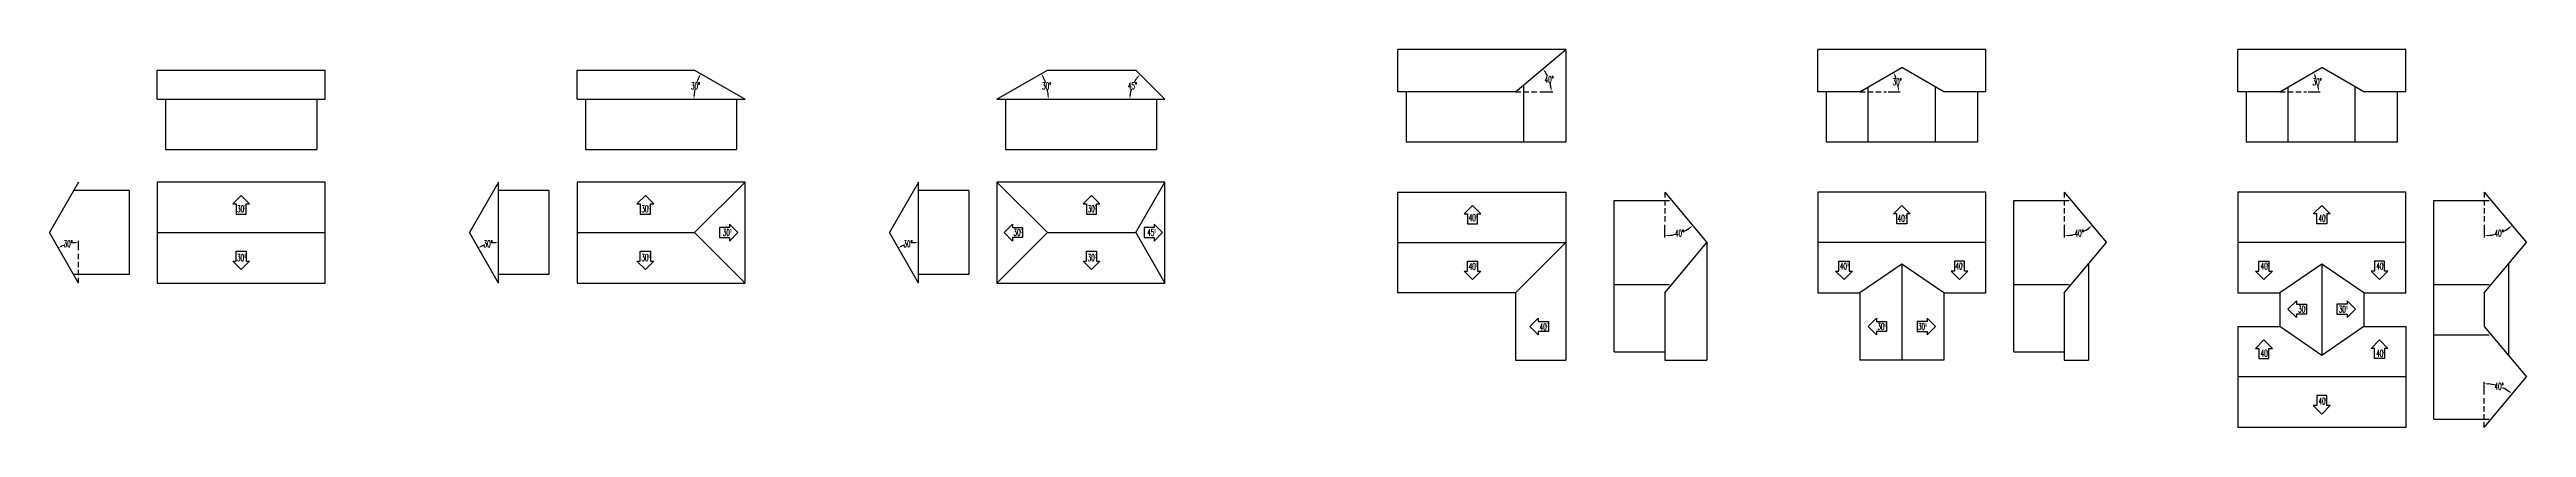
# Model space of a CAD drawing. Header units: millimetres. Extents: x -44 to 103, y -5 to 18.
import ezdxf

# ---------------------------------------------------------------- set-up
doc = ezdxf.new("R2010")
doc.units = ezdxf.units.MM
doc.linetypes.add('LÍNEAS_OCULTAS', pattern=[9.525, 6.35, -3.175])
doc.layers.add('Aleros', color=7, linetype='LÍNEAS_OCULTAS')
doc.layers.add('Bordes', color=1, linetype='Continuous')
doc.styles.get("Standard").update_dxf_attribs({"font": 'romans.shx', "width": 0.5, "height": 0.4})
doc.dimstyles.get("Standard").update_dxf_attribs({"dimtxt": 0.18, "dimasz": 0.25, "dimexe": 0.1, "dimexo": 0.1, "dimgap": 0.005, "dimtad": 0, "dimtih": 1, "dimtoh": 1, "dimzin": 0, "dimdsep": 46, "dimtxsty": 'Standard', "dimcen": 0, "dimadec": 0, "dimazin": 0, "dimtfac": 1, "dimtofl": 0, "dimtmove": 2, "dimatfit": 3, "dimfxl": 1, "dimtolj": 1, "dimtzin": 0, "dimarcsym": 0})

# ---------------------------------------------------------------- blocks, each defined once
blk = doc.blocks.new('Flecha')
blk.add_lwpolyline([(-0.5, 0.5), (-0.5, 0.3), (-1.1, 0.3), (-1.1, -0.3), (-0.5, -0.3), (-0.5, -0.5), (0, 0), (-0.5, 0.5)])
blk = doc.blocks.new('*D2')
at = {"color": 0, "lineweight": -2, "transparency": 16777216}
blk.add_line((-42.24, 5.97), (-42.24, 6.53), dxfattribs=at)
for start, end in [(110.1089, 114.0591), (95.9409, 100.0108)]:
    blk.add_arc((-42.24, 4.02), 2.41, start, end, dxfattribs=at)
at = {"color": 0, "transparency": 16777216}
for points in [[(-43.2, 6.18), (-43.24, 6.26), (-43.45, 6.11)], [(-42.49, 6.46), (-42.49, 6.37), (-42.24, 6.43)]]:
    blk.add_solid(points, dxfattribs=at)
at = {"layer": 'Defpoints', "color": 0, "transparency": 16777216}
for p in [(-43.97, 7.02), (-42.66, 6.39), (-42.24, 5.87), (-42.24, 4.02), (-42.24, 4.02)]:
    blk.add_point(p, dxfattribs=at)
at = {"color": 0, "transparency": 16777216, "insert": (-42.86, 6.35), "char_height": 0.4, "attachment_point": 5}
blk.add_mtext('\\A1;30°', dxfattribs=at)
blk = doc.blocks.new('*D3')
at = {"color": 0, "lineweight": -2, "transparency": 16777216}
for start, end in [(110.1089, 114.0591), (95.9409, 100.0108)]:
    blk.add_arc((-17.24, 4.02), 2.41, start, end, dxfattribs=at)
at = {"color": 0, "transparency": 16777216}
for points in [[(-18.2, 6.18), (-18.24, 6.26), (-18.45, 6.11)], [(-17.49, 6.46), (-17.49, 6.37), (-17.24, 6.43)]]:
    blk.add_solid(points, dxfattribs=at)
at = {"layer": 'Defpoints', "color": 0, "transparency": 16777216}
for p in [(-17.24, 10.02), (-18.97, 7.02), (-17.66, 6.39), (-17.24, 4.02), (-17.24, 4.02)]:
    blk.add_point(p, dxfattribs=at)
at = {"color": 0, "transparency": 16777216, "insert": (-17.86, 6.35), "char_height": 0.4, "attachment_point": 5}
blk.add_mtext('\\A1;30°', dxfattribs=at)
blk = doc.blocks.new('*D4')
at = {"color": 0, "lineweight": -2, "transparency": 16777216}
for start, end in [(154.7108, 160.9605), (168.9644, 175.2892)]:
    blk.add_arc((-2.57, 14.95), 3.04, start, end, dxfattribs=at)
at = {"color": 0, "transparency": 16777216}
for points in [[(-5.35, 16.27), (-5.28, 16.23), (-5.2, 16.47)], [(-5.56, 15.2), (-5.64, 15.2), (-5.61, 14.95)]]:
    blk.add_solid(points, dxfattribs=at)
at = {"layer": 'Defpoints', "color": 0, "transparency": 16777216}
for p in [(-5.57, 16.68), (-12.57, 14.95), (-5.43, 15.99), (-2.57, 14.95), (-2.57, 14.95)]:
    blk.add_point(p, dxfattribs=at)
at = {"color": 0, "transparency": 16777216, "insert": (-5.51, 15.74), "char_height": 0.4, "attachment_point": 5}
blk.add_mtext('\\A1;30°', dxfattribs=at)
blk = doc.blocks.new('*D5')
at = {"color": 0, "lineweight": -2, "transparency": 16777216}
for start, end in [(110.1089, 114.0591), (95.9409, 100.0108)]:
    blk.add_arc((7.76, 4.02), 2.41, start, end, dxfattribs=at)
at = {"color": 0, "transparency": 16777216}
for points in [[(6.8, 6.18), (6.76, 6.26), (6.55, 6.11)], [(7.51, 6.46), (7.51, 6.37), (7.76, 6.43)]]:
    blk.add_solid(points, dxfattribs=at)
at = {"layer": 'Defpoints', "color": 0, "transparency": 16777216}
for p in [(7.76, 10.02), (6.03, 7.02), (7.34, 6.39), (7.76, 4.02), (7.76, 4.02)]:
    blk.add_point(p, dxfattribs=at)
at = {"color": 0, "transparency": 16777216, "insert": (7.14, 6.35), "char_height": 0.4, "attachment_point": 5}
blk.add_mtext('\\A1;30°', dxfattribs=at)
blk = doc.blocks.new('*D6')
at = {"color": 0, "lineweight": -2, "transparency": 16777216}
for start, end in [(141.8685, 151.2542), (163.4745, 173.1315)]:
    blk.add_arc((22.43, 14.95), 2.09, start, end, dxfattribs=at)
at = {"color": 0, "transparency": 16777216}
for points in [[(20.76, 16.27), (20.82, 16.21), (20.96, 16.43)], [(20.4, 15.2), (20.32, 15.2), (20.35, 14.95)]]:
    blk.add_solid(points, dxfattribs=at)
at = {"layer": 'Defpoints', "color": 0, "transparency": 16777216}
for p in [(20.7, 16.68), (12.43, 14.95), (20.63, 16), (22.43, 14.95), (22.43, 14.95)]:
    blk.add_point(p, dxfattribs=at)
at = {"color": 0, "transparency": 16777216, "insert": (20.5, 15.75), "char_height": 0.4, "attachment_point": 5}
blk.add_mtext('\\A1;45°', dxfattribs=at)
blk = doc.blocks.new('*D7')
at = {"color": 0, "lineweight": -2, "transparency": 16777216}
for start, end in [(19.0167, 25.3154), (4.6846, 11.0575)]:
    blk.add_arc((12.43, 14.95), 3.06, start, end, dxfattribs=at)
at = {"color": 0, "transparency": 16777216}
for points in [[(15.16, 16.24), (15.23, 16.28), (15.08, 16.48)], [(15.52, 15.2), (15.44, 15.2), (15.49, 14.95)]]:
    blk.add_solid(points, dxfattribs=at)
at = {"layer": 'Defpoints', "color": 0, "transparency": 16777216}
for p in [(15.43, 16.68), (12.43, 14.95), (12.43, 14.95), (15.44, 15.48), (22.43, 14.95)]:
    blk.add_point(p, dxfattribs=at)
at = {"color": 0, "transparency": 16777216, "insert": (15.39, 15.74), "char_height": 0.4, "attachment_point": 5}
blk.add_mtext('\\A1;30°', dxfattribs=at)
blk = doc.blocks.new('*D8')
at = {"color": 0, "lineweight": -2, "transparency": 16777216}
blk.add_line((52.18, 7.47), (52.18, 6.73), dxfattribs=at)
for start, end in [(275.5127, 285.2573), (294.8906, 304.4873)]:
    blk.add_arc((52.18, 9.43), 2.6, start, end, dxfattribs=at)
at = {"color": 0, "transparency": 16777216}
for points in [[(53.63, 7.32), (53.68, 7.25), (53.86, 7.44)], [(52.44, 6.8), (52.43, 6.88), (52.18, 6.83)]]:
    blk.add_solid(points, dxfattribs=at)
at = {"layer": 'Defpoints', "color": 0, "transparency": 16777216}
for p in [(52.18, 9.43), (52.18, 9.43), (52.18, 7.57), (52.78, 6.9), (54.7, 6.43)]:
    blk.add_point(p, dxfattribs=at)
at = {"color": 0, "transparency": 16777216, "insert": (53.07, 6.98), "char_height": 0.4, "attachment_point": 5}
blk.add_mtext('\\A1;40°', dxfattribs=at)
blk = doc.blocks.new('*D9')
at = {"color": 0, "lineweight": -2, "transparency": 16777216}
blk.add_line((75.97, 7.47), (75.97, 6.73), dxfattribs=at)
for start, end in [(275.5127, 285.2573), (294.8906, 304.4873)]:
    blk.add_arc((75.97, 9.43), 2.6, start, end, dxfattribs=at)
at = {"color": 0, "transparency": 16777216}
for points in [[(77.42, 7.32), (77.47, 7.25), (77.64, 7.44)], [(76.23, 6.8), (76.22, 6.88), (75.97, 6.83)]]:
    blk.add_solid(points, dxfattribs=at)
at = {"layer": 'Defpoints', "color": 0, "transparency": 16777216}
for p in [(75.97, 9.43), (75.97, 9.43), (75.97, 7.57), (76.57, 6.9), (78.49, 6.43)]:
    blk.add_point(p, dxfattribs=at)
at = {"color": 0, "transparency": 16777216, "insert": (76.86, 6.98), "char_height": 0.4, "attachment_point": 5}
blk.add_mtext('\\A1;40°', dxfattribs=at)
blk = doc.blocks.new('*D10')
at = {"color": 0, "lineweight": -2, "transparency": 16777216}
blk.add_line((65.49, 15.39), (66.21, 15.39), dxfattribs=at)
for start, end in [(20.3337, 23.8015), (6.1985, 9.7966)]:
    blk.add_arc((63.8, 15.39), 2.31, start, end, dxfattribs=at)
at = {"color": 0, "transparency": 16777216}
for points in [[(65.88, 16.3), (65.95, 16.34), (65.8, 16.54)], [(66.14, 15.64), (66.06, 15.63), (66.11, 15.39)]]:
    blk.add_solid(points, dxfattribs=at)
at = {"layer": 'Defpoints', "color": 0, "transparency": 16777216}
for p in [(66.3, 16.83), (63.8, 15.39), (63.8, 15.39), (65.39, 15.39), (66.08, 15.79)]:
    blk.add_point(p, dxfattribs=at)
at = {"color": 0, "transparency": 16777216, "insert": (66.03, 15.99), "char_height": 0.4, "attachment_point": 5}
blk.add_mtext('\\A1;30°', dxfattribs=at)
blk = doc.blocks.new('*D11')
at = {"color": 0, "lineweight": -2, "transparency": 16777216}
blk.add_line((44.76, 15.39), (45.53, 15.39), dxfattribs=at)
for start, end in [(25.988, 33.277), (6.723, 14.2326)]:
    blk.add_arc((43.3, 15.39), 2.13, start, end, dxfattribs=at)
at = {"color": 0, "transparency": 16777216}
for points in [[(45.05, 16.53), (45.12, 16.58), (44.93, 16.76)], [(45.46, 15.64), (45.38, 15.63), (45.43, 15.39)]]:
    blk.add_solid(points, dxfattribs=at)
at = {"layer": 'Defpoints', "color": 0, "transparency": 16777216}
for p in [(46.3, 17.9), (43.3, 15.39), (43.3, 15.39), (44.66, 15.39), (45.38, 15.88)]:
    blk.add_point(p, dxfattribs=at)
at = {"color": 0, "transparency": 16777216, "insert": (45.31, 16.12), "char_height": 0.4, "attachment_point": 5}
blk.add_mtext('\\A1;40°', dxfattribs=at)
blk = doc.blocks.new('*D12')
at = {"color": 0, "lineweight": -2, "transparency": 16777216}
blk.add_line((100.97, 7.47), (100.97, 6.73), dxfattribs=at)
for start, end in [(275.5127, 285.2573), (294.8906, 304.4873)]:
    blk.add_arc((100.97, 9.43), 2.6, start, end, dxfattribs=at)
at = {"color": 0, "transparency": 16777216}
for points in [[(102.42, 7.32), (102.47, 7.25), (102.64, 7.44)], [(101.23, 6.8), (101.22, 6.88), (100.97, 6.83)]]:
    blk.add_solid(points, dxfattribs=at)
at = {"layer": 'Defpoints', "color": 0, "transparency": 16777216}
for p in [(100.97, 9.43), (100.97, 9.43), (100.97, 7.57), (101.57, 6.9), (103.49, 6.43)]:
    blk.add_point(p, dxfattribs=at)
at = {"color": 0, "transparency": 16777216, "insert": (101.86, 6.98), "char_height": 0.4, "attachment_point": 5}
blk.add_mtext('\\A1;40°', dxfattribs=at)
blk = doc.blocks.new('*D13')
at = {"color": 0, "lineweight": -2, "transparency": 16777216}
blk.add_line((90.49, 15.39), (91.21, 15.39), dxfattribs=at)
for start, end in [(20.3337, 23.8015), (6.1985, 9.7966)]:
    blk.add_arc((88.8, 15.39), 2.31, start, end, dxfattribs=at)
at = {"color": 0, "transparency": 16777216}
for points in [[(90.88, 16.3), (90.95, 16.34), (90.8, 16.54)], [(91.14, 15.64), (91.06, 15.63), (91.11, 15.39)]]:
    blk.add_solid(points, dxfattribs=at)
at = {"layer": 'Defpoints', "color": 0, "transparency": 16777216}
for p in [(91.3, 16.83), (88.8, 15.39), (88.8, 15.39), (90.39, 15.39), (91.08, 15.79)]:
    blk.add_point(p, dxfattribs=at)
at = {"color": 0, "transparency": 16777216, "insert": (91.03, 15.99), "char_height": 0.4, "attachment_point": 5}
blk.add_mtext('\\A1;30°', dxfattribs=at)
blk = doc.blocks.new('*D14')
at = {"color": 0, "lineweight": -2, "transparency": 16777216}
blk.add_line((100.97, -2.62), (100.97, -1.87), dxfattribs=at)
for start, end in [(74.7427, 84.4873), (55.5127, 65.1094)]:
    blk.add_arc((100.97, -4.57), 2.6, start, end, dxfattribs=at)
at = {"color": 0, "transparency": 16777216}
for points in [[(101.22, -2.03), (101.23, -1.94), (100.97, -1.97)], [(102.47, -2.4), (102.42, -2.46), (102.64, -2.58)]]:
    blk.add_solid(points, dxfattribs=at)
at = {"layer": 'Defpoints', "color": 0, "transparency": 16777216}
for p in [(100.97, -2.72), (102.14, -2.25), (103.49, -1.57), (100.97, -4.57), (100.97, -4.57)]:
    blk.add_point(p, dxfattribs=at)
at = {"color": 0, "transparency": 16777216, "insert": (101.86, -2.13), "char_height": 0.4, "attachment_point": 5}
blk.add_mtext('\\A1;40°', dxfattribs=at)

msp = doc.modelspace()

# ---------------------------------------------------------------- linework, layer by layer
for p, q in [((46.302, 17.905), (46.302, 12.388)), ((-37.067, 14.952), (-37.067, 11.952)), ((-28.067, 14.952), (-28.067, 11.952)), ((-12.067, 14.952), (-12.067, 11.952)), ((-3.067, 14.952), (-3.067, 11.952)), ((12.933, 14.952), (12.933, 11.952)), ((21.933, 14.952), (21.933, 11.952)), ((36.802, 15.388), (36.802, 12.388)), ((43.802, 12.388), (43.802, 15.807)), ((61.802, 15.388), (61.802, 12.388)), ((64.302, 12.388), (64.302, 15.676)), ((68.302, 12.388), (68.302, 15.676)), ((70.802, 15.388), (70.802, 12.388)), ((86.802, 15.388), (86.802, 12.388)), ((89.302, 12.388), (89.302, 15.676)), ((93.302, 12.388), (93.302, 15.676)), ((95.802, 15.388), (95.802, 12.388)), ((-37.067, 11.952), (-28.067, 11.952)), ((-12.067, 11.952), (-3.067, 11.952)), ((12.933, 11.952), (21.933, 11.952)), ((46.302, 12.388), (36.802, 12.388)), ((70.802, 12.388), (61.802, 12.388)), ((95.802, 12.388), (86.802, 12.388)), ((-39.239, 9.516), (-42.528, 9.516)), ((-39.239, 9.516), (-39.239, 4.516)), ((-14.239, 9.516), (-17.239, 9.516)), ((-14.239, 9.516), (-14.239, 4.516)), ((10.761, 9.516), (7.761, 9.516)), ((10.761, 9.516), (10.761, 4.516)), ((49.185, 8.927), (52.474, 8.927)), ((49.185, -0.073), (49.185, 8.927)), ((72.974, 8.927), (76.262, 8.927)), ((72.974, -0.073), (72.974, 8.927)), ((97.974, 8.927), (101.262, 8.927)), ((97.974, -4.073), (97.974, 8.927)), ((-39.239, 4.516), (-42.528, 4.516)), ((-14.239, 4.516), (-17.239, 4.516)), ((10.761, 4.516), (7.761, 4.516)), ((49.185, 3.927), (52.474, 3.927)), ((72.974, 3.927), (76.262, 3.927)), ((97.974, 3.927), (101.262, 3.927)), ((97.974, 0.927), (101.262, 0.927)), ((49.185, -0.073), (52.185, -0.073)), ((72.974, -0.073), (75.974, -0.073)), ((97.974, -4.073), (101.262, -4.073))]:
    msp.add_line(p, q)
at = {"layer": 'Aleros', "ltscale": 0.05}
for p, q in [((43.302, 15.388), (44.658, 15.388)), ((63.802, 15.388), (65.387, 15.388)), ((88.802, 15.388), (90.387, 15.388)), ((52.185, 9.427), (52.185, 7.57)), ((75.974, 9.427), (75.974, 7.57)), ((100.974, 9.427), (100.974, 7.57)), ((-42.239, 4.016), (-42.239, 5.873)), ((100.974, -4.573), (100.974, -2.717))]:
    msp.add_line(p, q, dxfattribs=at)
at = {"layer": 'Bordes'}
for p, q in [((36.302, 15.388), (36.302, 17.905)), ((46.302, 17.905), (36.302, 17.905)), ((43.302, 15.388), (46.302, 17.905)), ((71.302, 17.905), (61.302, 17.905)), ((61.302, 15.388), (61.302, 17.905)), ((71.302, 15.388), (71.302, 17.905)), ((96.302, 17.905), (86.302, 17.905)), ((86.302, 15.388), (86.302, 17.905)), ((96.302, 15.388), (96.302, 17.905)), ((-37.567, 14.952), (-37.567, 16.684)), ((-37.567, 16.684), (-27.567, 16.684)), ((-27.567, 14.952), (-27.567, 16.684)), ((-12.567, 16.684), (-5.567, 16.684)), ((-12.567, 14.952), (-12.567, 16.684)), ((-5.567, 16.684), (-2.567, 14.952)), ((12.433, 14.952), (15.433, 16.684)), ((15.433, 16.684), (20.701, 16.684)), ((20.701, 16.684), (22.433, 14.952)), ((63.802, 15.388), (66.302, 16.831)), ((68.802, 15.388), (66.302, 16.831)), ((88.802, 15.388), (91.302, 16.831)), ((93.802, 15.388), (91.302, 16.831)), ((-37.567, 14.952), (-27.567, 14.952)), ((-12.567, 14.952), (-2.567, 14.952)), ((12.433, 14.952), (22.433, 14.952)), ((43.302, 15.388), (36.302, 15.388)), ((63.802, 15.388), (61.302, 15.388)), ((71.302, 15.388), (68.802, 15.388)), ((88.802, 15.388), (86.302, 15.388)), ((96.302, 15.388), (93.802, 15.388)), ((-42.239, 10.016), (-43.971, 7.016)), ((-27.567, 10.016), (-37.567, 10.016)), ((-37.567, 10.016), (-37.567, 4.016)), ((-27.567, 4.016), (-27.567, 10.016)), ((-17.239, 10.016), (-18.971, 7.016)), ((-17.239, 4.016), (-17.239, 10.016)), ((-2.567, 10.016), (-12.567, 10.016)), ((-12.567, 10.016), (-12.567, 4.016)), ((-5.567, 7.016), (-2.567, 10.016)), ((-2.567, 4.016), (-2.567, 10.016)), ((7.761, 10.016), (6.029, 7.016)), ((7.761, 4.016), (7.761, 10.016)), ((22.433, 10.016), (12.433, 10.016)), ((12.433, 10.016), (12.433, 4.016)), ((15.433, 7.016), (12.433, 10.016)), ((20.701, 7.016), (22.433, 10.016)), ((22.433, 4.016), (22.433, 10.016)), ((36.302, 9.427), (46.302, 9.427)), ((36.302, 3.427), (36.302, 9.427)), ((46.302, 9.427), (46.302, -0.573)), ((52.185, 9.427), (54.702, 6.427)), ((71.302, 9.427), (61.302, 9.427)), ((61.302, 9.427), (61.302, 3.427)), ((71.302, 3.427), (71.302, 9.427)), ((75.974, 9.427), (78.491, 6.427)), ((96.302, 9.427), (86.302, 9.427)), ((86.302, 9.427), (86.302, 3.427)), ((96.302, 3.427), (96.302, 9.427)), ((100.974, 9.427), (103.491, 6.427)), ((-42.239, 4.016), (-43.971, 7.016)), ((-37.567, 7.016), (-27.567, 7.016)), ((-17.239, 4.016), (-18.971, 7.016)), ((-12.567, 7.016), (-5.567, 7.016)), ((-5.567, 7.016), (-2.567, 4.016)), ((7.761, 4.016), (6.029, 7.016)), ((15.433, 7.016), (12.433, 4.016)), ((15.433, 7.016), (20.701, 7.016)), ((20.701, 7.016), (22.433, 4.016)), ((36.302, 6.427), (46.302, 6.427)), ((43.302, 3.427), (46.302, 6.427)), ((52.185, 3.427), (54.702, 6.427)), ((54.702, 6.427), (54.702, -0.573)), ((71.302, 6.427), (61.302, 6.427)), ((75.974, 3.427), (78.491, 6.427)), ((96.302, 6.427), (86.302, 6.427)), ((100.974, 3.427), (103.491, 6.427)), ((66.302, 5.147), (63.802, 3.427)), ((66.302, 5.147), (66.302, -0.573)), ((68.802, 3.427), (66.302, 5.147)), ((77.417, 5.147), (77.417, -0.573)), ((91.302, 5.147), (88.802, 3.427)), ((91.302, 5.147), (91.302, -0.293)), ((93.802, 3.427), (91.302, 5.147)), ((102.417, 5.147), (102.417, -0.293)), ((-37.567, 4.016), (-27.567, 4.016)), ((-12.567, 4.016), (-2.567, 4.016)), ((12.433, 4.016), (22.433, 4.016)), ((43.302, 3.427), (36.302, 3.427)), ((43.302, 3.427), (43.302, -0.573)), ((52.185, 3.427), (52.185, -0.573)), ((61.302, 3.427), (63.802, 3.427)), ((63.802, 3.427), (63.802, -0.573)), ((68.802, 3.427), (71.302, 3.427)), ((68.802, 3.427), (68.802, -0.573)), ((75.974, 3.427), (75.974, -0.573)), ((86.302, 3.427), (88.802, 3.427)), ((88.802, 3.427), (88.802, 1.427)), ((93.802, 3.427), (96.302, 3.427)), ((93.802, 3.427), (93.802, 1.427)), ((100.974, 3.427), (100.974, 1.427)), ((86.302, 1.427), (88.802, 1.427)), ((86.302, 1.427), (86.302, -4.573)), ((91.302, -0.293), (88.802, 1.427)), ((93.802, 1.427), (91.302, -0.293)), ((93.802, 1.427), (96.302, 1.427)), ((96.302, 1.427), (96.302, -4.573)), ((100.974, 1.427), (103.491, -1.573)), ((43.302, -0.573), (46.302, -0.573)), ((52.185, -0.573), (54.702, -0.573)), ((68.802, -0.573), (63.802, -0.573)), ((75.974, -0.573), (77.417, -0.573)), ((96.302, -1.573), (86.302, -1.573)), ((100.974, -4.573), (103.491, -1.573)), ((96.302, -4.573), (86.302, -4.573))]:
    msp.add_line(p, q, dxfattribs=at)

# ---------------------------------------------------------------- block references
for p, rotation in [((-32.567, 9.219), 90), ((-8.501, 9.219), 90), ((18.067, 9.219), 90), ((40.741, 8.629), 90), ((69.741, 4.225), 270), ((94.741, 4.225), 270), ((87.862, 0.629), 90), ((91.302, -3.775), 270)]:
    msp.add_blockref('Flecha', p, dxfattribs=dict(rotation=rotation))
for p in [(-2.987, 7.016), (22.289, 7.016), (93.31, 2.462), (68.31, 1.427)]:
    msp.add_blockref('Flecha', p)
at = {"xscale": -1}
for p in [(12.853, 7.016), (89.293, 2.462), (44.162, 1.427), (64.293, 1.427)]:
    msp.add_blockref('Flecha', p, dxfattribs=at)
for p, rotation in [((66.302, 8.629), 270), ((91.302, 8.629), 270), ((-32.567, 4.814), 90), ((-8.501, 4.814), 90), ((18.067, 4.814), 90), ((40.741, 4.225), 90), ((62.862, 4.225), 90), ((87.862, 4.225), 90), ((94.741, 0.629), 270)]:
    msp.add_blockref('Flecha', p, dxfattribs=dict(at, rotation=rotation))

# ---------------------------------------------------------------- texts
at = {"width": 0.5}
for s, p in [('30º', (-32.811, 8.224)), ('30º', (-8.735, 8.224)), ('30º', (17.832, 8.224)), ('40º', (40.519, 7.705)), ('40º', (66.057, 7.667)), ('40º', (91.109, 7.665)), ('30º', (-3.889, 6.822)), ('30º', (13.418, 6.822)), ('45º', (21.381, 6.822)), ('30º', (-32.811, 5.324)), ('30º', (-8.735, 5.324)), ('30º', (17.832, 5.324)), ('40º', (40.519, 4.805)), ('40º', (62.618, 4.822)), ('40º', (69.497, 4.822)), ('40º', (87.669, 4.82)), ('40º', (94.548, 4.82)), ('40º', (44.741, 1.207)), ('30º', (64.849, 1.225)), ('30º', (67.266, 1.225)), ('30º', (89.9, 2.258)), ('30º', (92.317, 2.258)), ('40º', (87.669, -0.364)), ('40º', (94.548, -0.364)), ('40º', (91.109, -3.209))]:
    msp.add_text(s, height=0.4, dxfattribs=at).set_placement(p)

# ---------------------------------------------------------------- dimensions: what is measured, and where the dimension line sits
for base, line1, line2, picture, middle in [((45.376, 15.879), ((43.302, 15.388), (44.658, 15.388)), ((43.302, 15.388), (46.302, 17.905)), '*D11', (45.305, 16.117)), ((-5.425, 15.992), ((-12.567, 14.952), (-2.567, 14.952)), ((-5.567, 16.684), (-2.567, 14.952)), '*D4', (-5.505, 15.739)), ((20.626, 15.995), ((12.433, 14.952), (22.433, 14.952)), ((20.701, 16.684), (22.433, 14.952)), '*D6', (20.505, 15.75)), ((15.445, 15.483), ((12.433, 14.952), (22.433, 14.952)), ((12.433, 14.952), (15.433, 16.684)), '*D7', (15.387, 15.744)), ((66.079, 15.789), ((63.802, 15.388), (66.302, 16.831)), ((63.802, 15.388), (65.387, 15.388)), '*D10', (66.035, 15.986)), ((91.079, 15.789), ((88.802, 15.388), (91.302, 16.831)), ((88.802, 15.388), (90.387, 15.388)), '*D13', (91.035, 15.986)), ((-17.658, 6.392), ((-17.239, 4.016), (-17.239, 10.016)), ((-17.239, 4.016), (-18.971, 7.016)), '*D3', (-17.864, 6.346)), ((7.342, 6.392), ((7.761, 4.016), (7.761, 10.016)), ((7.761, 4.016), (6.029, 7.016)), '*D5', (7.136, 6.346)), ((52.784, 6.897), ((52.185, 9.427), (52.185, 7.57)), ((52.185, 9.427), (54.702, 6.427)), '*D8', (53.074, 6.984)), ((76.573, 6.897), ((75.974, 9.427), (75.974, 7.57)), ((75.974, 9.427), (78.491, 6.427)), '*D9', (76.863, 6.984)), ((101.573, 6.897), ((100.974, 9.427), (100.974, 7.57)), ((100.974, 9.427), (103.491, 6.427)), '*D12', (101.863, 6.984)), ((-42.658, 6.392), ((-42.239, 4.016), (-42.239, 5.873)), ((-42.239, 4.016), (-43.971, 7.016)), '*D2', (-42.864, 6.346)), ((102.14, -2.25), ((100.974, -4.573), (100.974, -2.717)), ((100.974, -4.573), (103.491, -1.573)), '*D14', (101.863, -2.131))]:
    dim = msp.add_angular_dim_2l(base=base, line1=line1, line2=line2, dimstyle='Standard')
    dim.commit()
    dim.dimension.update_dxf_attribs({"geometry": picture, "text_midpoint": middle})

doc.saveas('drawing.dxf')
